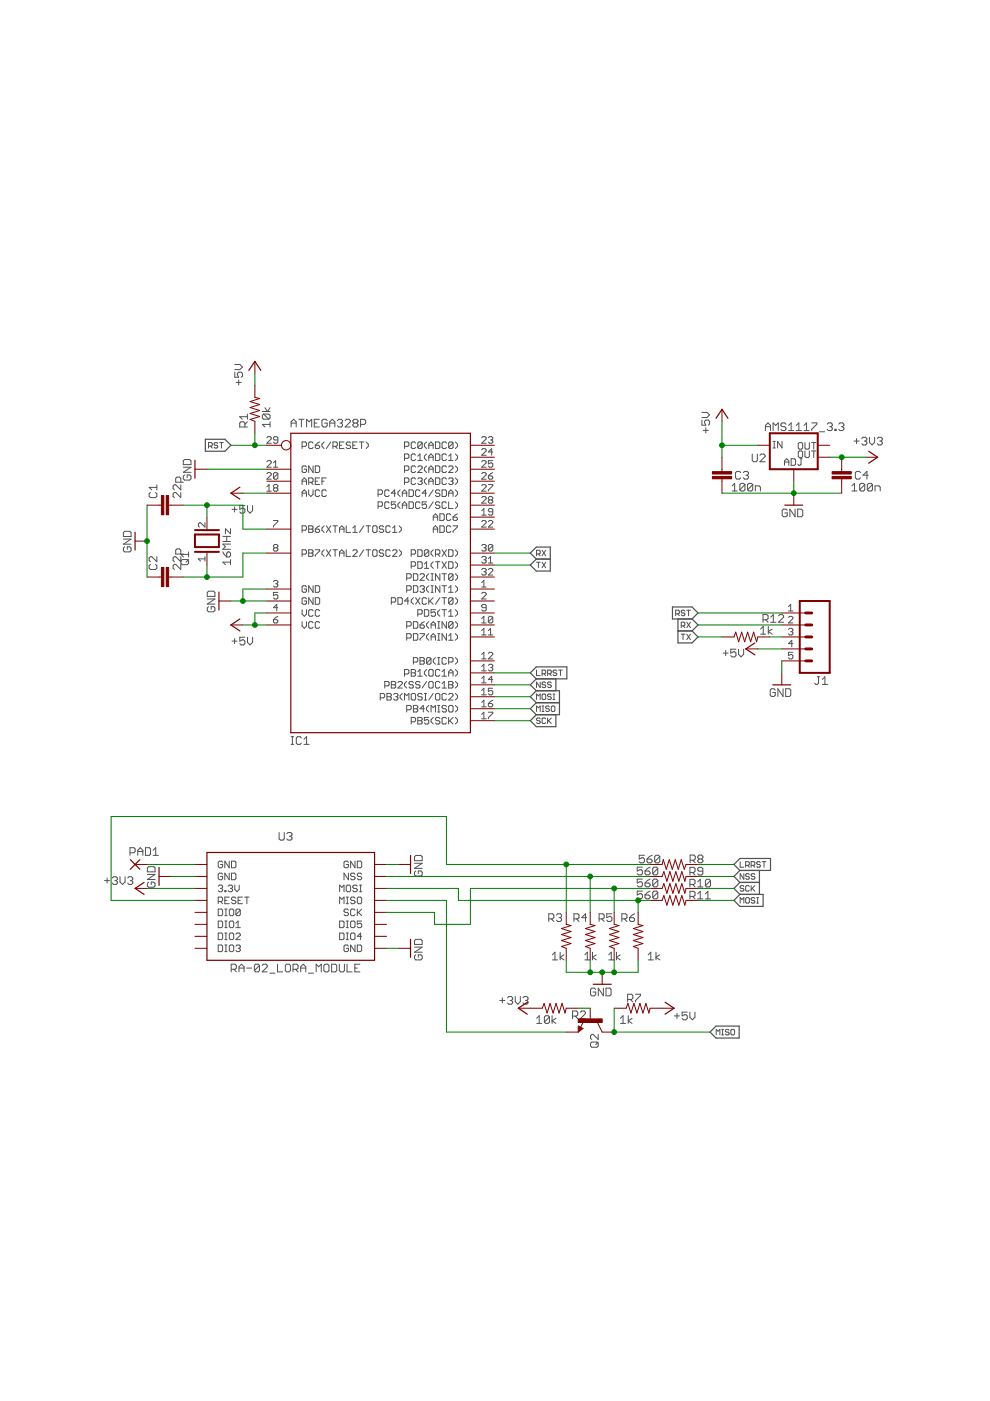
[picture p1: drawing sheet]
<svg xmlns="http://www.w3.org/2000/svg" width="210mm" height="297mm" viewBox="0 0 210 297" stroke-linecap="round" stroke-linejoin="round" font-family="sans-serif">
<g fill="none" stroke="#505050" stroke-width=".21">
<path d="M49.8 78.9v1.1h.8l-.3-.5v-.3l.3-.3h.5l.3 .3v.5l-.3 .3M49.8 77.3h1.1l.5 .5-.5 .6h-1.1M38.9 97.7l.2-.3h1.1l.3 .3v.8h-1.6zM38.9 99.1h1.6l-1.6 1h1.6M44.2 94.6h.6l.2-.2v-.4l-.2-.2h-.6v1.2M44.6 94.6l.4 .4M46.2 94l-.2-.2h-.4l-.2 .2 .2 .4h.4l.2 .2-.2 .4h-.4l-.2-.2M46.6 93.8h.7M46.9 93.8v1.2M50.1 81.1h1M50.6 80.6v1M51.9 90.5v-.8l-.3-.3h-.5l-.3 .3v.8h1.7"/>
<path d="M52.5 87.8v1.1M52.5 89.4l-.6 .6M52.5 88.3h-1.7l.6 .6M55.6 87.2h1.7M55.9 87.8l-.3 .3v.5l.3 .3h1.1M55.9 87.8h1.1l.3 .3v.5l-.3 .3M55.9 87.8l1.1 1.1M56.2 86.4l.5 .8 .6-.8M56.6 97.9l.2-.2h.5l.2 .2v.2l-.9 1h.9M56.6 92.8l.2-.2h.5l.2 .2v.2l-.9 1h.9M57.3 90h-1.7l.6 .5M57.3 89.4v1.1"/>
<path d="M58 99.1h.9M58 98.1l.4-.4v1.4M58.9 93.3h-.7l-.2-.3 .2-.4h.5l.2 .2v.9l-.2 .3h-.5l-.2-.3M61.7 90.5v-1.1l.6-.5 .5 .5v1.1M61.7 89.7h1.1M63.4 88.9h1.1M63.9 88.9v1.6M64.1 94.6h.6l.3-.2v-.5l-.3-.2h-.6v1.4M65 99l-.3-.2h-.4l-.2 .2v.9l.2 .3h.4l.3-.3v-.4h-.5M65 90.5v-1.6l.5 .5 .6-.5v1.6M66.4 93.9l-.3-.2h-.4l-.3 .2v1l.3 .2h.4l.3-.2M66.4 98.8v1.4l-1-1.4v1.4"/>
<path d="M66.6 89.7h.6M66.8 94.4h.7l.3 .5-.3 .2h-.4l-.3-.2zM66.8 98.8h.7l.3 .2v.9l-.3 .3h-.7zM67.7 88.9h-1.1v1.6h1.1M67.8 93.7l-1 .7M68.7 93.7l-.4 .5v.4l.4 .5M69.4 89.2l-.3-.3h-.6l-.2 .3v1.1l.2 .2h.6l.3-.2v-.6h-.6M69.9 89.7h1.1M69.9 90.5v-1.1l.5-.5 .6 .5v1.1M70.1 93.7l-.9 1.4M70.6 94.6h.7l.2-.2v-.5l-.2-.2h-.7v1.4M71.1 94.6l.4 .5"/>
<path d="M71.5 89.2l.3-.3h.6l.2 .3v.2l-.2 .3M72 94.4h.5M72.1 89.7h.3M72.4 89.7l.2 .3v.3l-.2 .2h-.6l-.3-.2M72.9 93.7h-.9v1.4h.9M73.2 89.2l.2-.3h.6l.3 .3v.2l-1.1 1.1h1.1M74.3 93.9l-.2-.2h-.5l-.2 .2 .2 .5h.5l.2 .2-.2 .5h-.5l-.2-.2M74.8 94.4h.5M75.1 89.7h.5M75.1 89.7l-.3-.3v-.2l.3-.3h.5l.3 .3v.2l-.3 .3M75.1 89.7l-.3 .3v.3l.3 .2h.5l.3-.2v-.3l-.3-.3M75.7 93.7h-.9v1.4h.9"/>
<path d="M76.2 93.7h.9M76.5 90h.8l.2-.3v-.5l-.2-.3h-.8v1.6M76.7 93.7v1.4M77.6 93.7l.5 .5v.4l-.5 .5M85.8 99.7h.7l.2-.2v-.5l-.2-.2h-.7v1.4M85.8 94.6h.7l.2-.2v-.5l-.2-.2h-.7v1.4M85.8 97.2h.7l.2-.3v-.4l-.2-.3h-.7v1.4M88.1 93.9l-.2-.2h-.5l-.2 .2v1l.2 .2h.5l.2-.2M88.1 96.5l-.2-.3h-.5l-.2 .3v.9l.2 .2h.5l.2-.2M88.1 99l-.2-.2h-.5l-.2 .2v.9l.2 .3h.5l.2-.3M88.6 99l.2-.2h.5l.2 .2v.3l-.9 .9h.9M88.6 96.7l.4-.5v1.4"/>
<path d="M88.6 97.6h.9M89.5 93.9v1l-.2 .2h-.5l-.2-.2M89.5 93.9l-.2-.2h-.5l-.2 .2v1M89.5 93.9l-.9 1M90.4 93.7l-.4 .5v.4l.4 .5M90.4 96.2l-.4 .5v.5l.4 .4M90.4 98.8l-.4 .5v.4l.4 .5M90.9 95.1v-.9l.5-.5 .4 .5v.9M90.9 97.6v-.9l.5-.5 .4 .5v.9M90.9 99.5h.9M90.9 96.9h.9M90.9 94.4h.9"/>
<path d="M92.3 93.7h.7l.3 .2v1l-.3 .2h-.7zM92.3 96.2h.7l.3 .3v.9l-.3 .2h-.7zM92.3 98.8h.7l.3 .2v.9l-.3 .3h-.7zM94.7 93.9l-.3-.2h-.4l-.3 .2v1l.3 .2h.4l.3-.2M94.7 96.5l-.3-.3h-.4l-.3 .3v.9l.3 .2h.4l.3-.2M94.7 99l-.3-.2h-.4l-.3 .2v.9l.3 .3h.4l.3-.3M95.1 99l.3-.2h.4l.3 .2v.3l-1 .9h1M95.1 97.6h1M95.1 96.7l.5-.5v1.4M96.1 93.9l-.3-.2h-.4l-.3 .2v1M96.1 93.9v1l-.3 .2h-.4l-.3-.2M96.1 93.9l-1 1"/>
<path d="M96.5 93.7l.5 .5v.4l-.5 .5M96.5 96.2l.5 .5v.5l-.5 .4M96.5 98.8l.5 .5v.4l-.5 .5M102.1 97.9l.3-.2h.4l.3 .2v.2l-1 1h1M102.1 95.4l.3-.3h.4l.3 .3v.2l-1 .9h1M102.1 92.8l.3-.2h.4l.3 .2v.2l-1 1h1M103.5 92.8l.3-.2h.4l.3 .2-.3 .5M104 93.3h.2M104.2 93.3l.3 .2-.3 .5h-.4l-.3-.3M104.5 97.7h-1v.7l.7-.3 .3 .3v.4l-.3 .3h-.4l-.3-.3M104.5 95.8h-1l.7-.7v1.4M148.8 89.1v1h.8l-.2-.8 .2-.2h.6l.3 .2v.6l-.3 .2"/>
<path d="M148.8 87.4h1.1l.6 .6-.6 .5h-1.1M149.1 91.2h1.1M149.6 90.7v1.1M159.5 96.3v1.3l.3 .3h.5l.3-.3v-1.3M161.1 96.5l.3-.2h.5l.3 .2v.3l-1.1 1.1h1.1M162.3 91.3v-1.1l.5-.5 .6 .5v1.1M162.3 90.5h1.1M163.9 91.3v-1.6l.6 .5 .5-.5v1.6M163.9 95h.5M163.9 93.6h.5M164.1 93.6v1.4M165.8 93.6v1.4l-.9-1.4v1.4"/>
<path d="M166.3 98.7v-1l.5-.4 .5 .4v1M166.3 98h1M166.6 89.9l-.2-.2h-.6l-.2 .2v.3l.2 .3h.6l.2 .2v.3l-.2 .3h-.6l-.2-.3M167.2 91.3h1.1M167.2 90.2l.5-.5v1.6M167.7 97.3h.7l.3 .2v.9l-.3 .3h-.7zM168.8 91.3h1.1M168.8 90.2l.6-.5v1.6M169.2 94.1l.3-.3h.4l.3 .3v.9l-.3 .2h-.4l-.3-.2zM169.5 95.6h.4l.3 .2v1l-.3 .2h-.4l-.3-.2v-1zM169.6 97.3h.5M169.8 97.3v1.1l-.2 .3-.5-.3"/>
<path d="M170.5 91.3h1.1M170.5 90.2l.5-.5v1.6M170.7 93.8v1.2l.2 .2h.5l.2-.2v-1.2M170.7 95.6v1.2l.2 .2h.5l.2-.2v-1.2M172.1 95.6h.9M172.1 93.8h.9M172.1 89.7h1.1v.2l-1.1 1.1v.3M172.5 93.8v1.4M172.5 95.6v1.4M173.7 91.5h1.1M175.4 89.9l.2-.2h.6l.3 .2v.3l-.3 .3M175.9 90.5h.3"/>
<path d="M176.2 90.5l.3 .2v.3l-.3 .3h-.6l-.2-.3M177 91h.3v.3h-.3zM177.8 89.9l.3-.2h.5l.3 .2v.3l-.3 .3M178.4 90.5h.2M178.6 90.5l.3 .2v.3l-.3 .3h-.5l-.3-.3M181.1 93.5h1.1M181.6 93v1.1M182.7 93l.3-.3h.5l.3 .3v.2l-.3 .3M183.3 93.5h.2M183.5 93.5l.3 .3v.3l-.3 .2h-.5l-.3-.2M184.3 92.7v1.1l.6 .5 .5-.5v-1.1M186 93l.3-.3h.5l.3 .3v.2l-.3 .3"/>
<path d="M186.5 93.5h.3M186.8 93.5l.3 .3v.3l-.3 .2h-.5l-.3-.2M26.2 112.9l.2-.3h1.1l.3 .3v.8h-1.6zM26.2 114.3h1.6l-1.6 1.1h1.6M26.4 115.9l-.2 .3v.6l.2 .2h1.1l.3-.2v-.6l-.3-.3h-.5v.6M31.9 104.4l-.3 .3v.5l.3 .3h1.1l.3-.3v-.5l-.3-.3M31.9 119.7l-.3 .2v.6l.3 .2h1.1l.3-.2v-.6l-.3-.2M33.3 118v1.1l-1.1-1.1h-.3l-.3 .3v.5l.3 .3M33.3 102.8v1.1M33.3 103.3h-1.7l.6 .6M38.3 102.2v-.8l-.2-.2h-.6l-.2 .2v.8h1.6M38.3 102.8v1.1l-1-1.1h-.3l-.3 .3v.5l.3 .3"/>
<path d="M38.3 104.4v1.1l-1-1.1h-.3l-.3 .3v.5l.3 .3M38.3 117.5v-.9l-.2-.2h-.6l-.2 .2v.9h1.6M38.3 118v1.1l-1-1.1h-.3l-.3 .3v.5l.3 .3M38.3 119.7v1l-1-1h-.3l-.3 .2v.6l.3 .2M38.4 118.9l.2-.3h1.1l.3 .3v.5l-.3 .3h-1.1l-.2-.3zM39.1 100.7l-.2 .3v.5l.2 .3h1.1l.3-.3v-.5l-.3-.3h-.5v.5M40 117.5h-1.6l.5 .6M40 117v1.1M40 118.6l-.5 .6M43.5 110.8v1l-1-1h-.2l-.2 .3v.4l.2 .3M43.5 118v1M43.5 118.5h-1.4l.4 .5"/>
<path d="M47.2 117l.9 1.1M47.2 114.8h1.7M47.2 113.7h1.7M48.1 113.7v1.1M48.3 117h.3l.3 .3v.5l-.3 .3h-.5v-.8zM48.9 115.4h-1.7l.6 .5-.6 .6h1.7M48.9 119.2h-1.7l.6 .5M48.9 112.1v1.1l-1.1-1.1v1.1M48.9 118.6v1.1M49.2 108h1.1M49.7 107.4v1.1M51.9 107.2h-1.1v.8l.8-.3 .3 .3v.5l-.3 .3h-.5l-.3-.3"/>
<path d="M52.5 107.2v1.1l.5 .5 .6-.5v-1.1M56.6 100.4l.2-.2h.5l.2 .2v.3l-.9 .9h.9M56.6 103.2l.4-.5v1.4M56.6 104.1h.9M58 110.4h.9v.2l-.9 .9v.3M58.2 116.1l-.2-.2 .2-.5h.5l.2 .3-.2 .4M58.2 103.4l-.2-.2 .2-.5h.5l.2 .3-.2 .4M58.2 103.4l-.2 .3 .2 .4h.5l.2-.2-.2-.5M58.2 116.1l-.2 .3 .2 .4h.5l.2-.2-.2-.5M58.2 116.1h.5M58.2 103.4h.5M58.9 100.4l-.9 1"/>
<path d="M58.9 100.4v1l-.2 .2h-.5l-.2-.2M58.9 100.4l-.2-.2h-.5l-.2 .2v1M64.1 102.7v-.9l.4-.5 .5 .5v.9M64.1 105.3v-1l.4-.4 .5 .4v1M64.1 112.4h.6l.3-.2v-.5l-.3-.2h-.6v1.4M64.1 117.5h.6l.3-.2v-.5l-.3-.2h-.6v1.4M64.1 102h.9M64.1 104.6h.9M65.4 102.3h.7l.3-.3v-.4l-.3-.3h-.7v1.4M65.4 116.6h.7l.3 .2-.3 .5 .3 .4-.3 .3h-.7zM65.4 103.9v.9l.5 .5 .5-.5v-.9M65.4 111.5h.7l.3 .2-.3 .5 .3 .4-.3 .3h-.7z"/>
<path d="M65.4 117.3h.7M65.4 112.2h.7M65.9 102.3l.5 .4M66.8 116.6h1v.2l-1 .9v.3M66.8 112.2h.7l.3 .4-.3 .3h-.4l-.3-.3zM66.8 102h.5M67.8 101.3h-1v1.4h1M67.8 104.1l-.3-.2h-.4l-.3 .2v.9l.3 .3h.4l.3-.3M67.8 111.5l-1 .7M68.3 102h.4M68.7 111.5l-.4 .5v.4l.4 .5M68.7 116.6l-.4 .4v.5l.4 .5"/>
<path d="M69.2 101.3h-.9v1.4M69.2 104.1l-.2-.2h-.5l-.2 .2v.9l.2 .3h.5l.2-.3M69.2 116.6l.9 1.4M69.2 111.5l.9 1.4M70.1 116.6l-.9 1.4M70.1 111.5l-.9 1.4M70.6 116.6h.9M70.6 111.5h.9M71.1 111.5v1.4M71.1 116.6v1.4M72 117.3h.9M72 112.9v-.9l.5-.5 .4 .5v.9"/>
<path d="M72 118v-1l.5-.4 .4 .4v1M72 112.2h.9M73.4 116.6v1.4h.9M73.4 111.5v1.4h.9M74.8 116.8l.2-.2h.5l.2 .2v.2l-.9 1h.9M74.8 112.9h.9M74.8 112l.5-.5v1.4M77.1 116.6l-.9 1.4M77.1 111.5l-.9 1.4M77.6 116.6h.9M77.6 111.5h.9M78.1 111.5v1.4"/>
<path d="M78.1 116.6v1.4M79.2 116.6h.5l.2 .2v.9l-.2 .3h-.5l-.2-.3v-.9zM79.2 111.5h.5l.2 .2v.9l-.2 .3h-.5l-.2-.3v-.9zM80.2 104.8h.7l.2-.2v-.5l-.2-.2h-.7v1.4M80.2 107.3h.7l.2-.2v-.5l-.2-.2h-.7v1.4M81.3 116.8l-.2-.2h-.5l-.2 .4 .2 .3h.5l.2 .4-.2 .3h-.5l-.2-.3M81.3 111.7l-.2-.2h-.5l-.2 .5 .2 .2h.5l.2 .4-.2 .3h-.5l-.2-.3M82.5 104.1l-.2-.2h-.5l-.2 .2v.9l.2 .3h.5l.2-.3M82.5 106.6l-.2-.2h-.5l-.2 .2v1l.2 .2h.5l.2-.2M82.7 116.8l-.2-.2h-.5l-.2 .2v.9l.2 .3h.5l.2-.3M82.7 111.7l-.2-.2h-.5l-.2 .2v.9l.2 .3h.5l.2-.3M83.2 116.8l.3-.2h.4l.3 .2v.2l-1 1h1"/>
<path d="M83.2 112.9h1M83.2 112l.5-.5v1.4M83.9 104.6h-.9l.7-.7v1.4M83.9 106.4h-.9v.7l.7-.2 .2 .2v.5l-.2 .2h-.5l-.2-.2M84.6 116.6l.5 .4v.5l-.5 .5M84.6 111.5l.5 .5v.4l-.5 .5M84.8 103.9l-.4 .4v.5l.4 .5M84.8 106.4l-.4 .5v.4l.4 .5M85.3 104.6h.9M85.3 105.3v-1l.5-.4 .4 .4v1M85.3 107.8v-.9l.5-.5 .4 .5v.9M85.3 107.1h.9"/>
<path d="M85.8 102.3h.7l.2-.3v-.4l-.2-.3h-.7v1.4M86.7 106.4h.7l.3 .2v1l-.3 .2h-.7zM86.7 103.9h.7l.3 .2v.9l-.3 .3h-.7zM87.2 117.5h.7l.2-.2v-.5l-.2-.2h-.7v1.4M88.1 101.6l-.2-.3h-.5l-.2 .3v.9l.2 .2h.5l.2-.2M88.6 101.6l.2-.3h.5l.2 .3-.2 .4M88.6 116.6h.7l.2 .2v.9l-.2 .3h-.7zM88.6 119.1h.7l.2 .2v1l-.2 .2h-.7zM89 104.1l-.2-.2h-.5l-.2 .2v.9l.2 .3h.5l.2-.3M89 106.6l-.2-.2h-.5l-.2 .2v1l.2 .2h.5l.2-.2M89 102h.3M89.3 102l.2 .3-.2 .4h-.5l-.2-.2"/>
<path d="M90 119.6l.4-.5v1.4M90.4 106.4h-.9v.7l.7-.2 .2 .2v.5l-.2 .2h-.5l-.2-.2M90.4 101.3l-.4 .5v.5l.4 .4M90.4 104.6h-.9l.7-.7v1.4M90.9 116.8l-.2-.2h-.5l-.2 .2v.9M90.9 100.2v-.9l.5-.5 .4 .5v.9M90.9 102.7v-.9l.5-.5 .4 .5v.9M90.9 116.8v.9l-.2 .3h-.5l-.2-.3M90.9 102h.9M90.9 116.8l-.9 .9M91.8 106.4l-.9 1.4M91.8 103.9l-.9 1.4"/>
<path d="M91.9 116.6l-.5 .4v.5l.5 .5M91.9 119.1l-.5 .5v.4l.5 .5M91.9 112.2h.9M91.9 110.3v-.9l.4-.5 .5 .5v.9M91.9 112.9v-.9l.4-.5 .5 .5v.9M91.9 109.6h.9M92.3 101.3h.7l.3 .3v.9l-.3 .2h-.7zM92.3 117.5h.7l.3-.2v-.5l-.3-.2h-.7v1.4M92.3 119.1h1M92.8 119.1v1.4M92.8 117.5l.5 .5M93.3 106.6l-.3-.2h-.4l-.3 .5 .3 .2h.4l.3 .5-.3 .2h-.4l-.3-.2"/>
<path d="M93.3 104.1l-.3-.2h-.4l-.3 .4 .3 .3h.4l.3 .4-.3 .3h-.4l-.3-.3M93.3 108.9h.7l.2 .3v.9l-.2 .2h-.7zM93.3 111.5h.7l.2 .2v.9l-.2 .3h-.7zM93.7 103.9h.7l.3 .2v.9l-.3 .3h-.7zM93.7 119.1l1 1.4M93.7 116.6l1 1.4M94.7 101.6l-.3-.3h-.4l-.3 .3v.9l.3 .2h.4l.3-.2M94.7 106.6l-.3-.2h-.4l-.3 .2v1l.3 .2h.4l.3-.2M94.7 119.1l-1 1.4M94.7 116.6l-1 1.4M95.1 105.3v-1l.5-.4 .5 .4v1M95.1 106.4v1.4h1"/>
<path d="M95.1 116.6h.7l.3 .2v.9l-.3 .3h-.7zM95.1 119.1h.7l.3 .2v1l-.3 .2h-.7zM95.1 101.6l.3-.3h.4l.3 .3-.3 .4M95.1 104.6h1M95.6 111.7l-.2-.2h-.5l-.2 .2v.9l.2 .3h.5l.2-.3M95.6 109.2l-.2-.3h-.5l-.2 .3v.9l.2 .2h.5l.2-.2M95.6 102h.2M95.8 102l.3 .3-.3 .4h-.4l-.3-.2M96.1 109.6h.7l.2 .5-.2 .2h-.5l-.2-.2zM96.1 111.5h.9v.2l-.9 .9v.3M96.5 101.3l.5 .5v.5l-.5 .4M96.5 103.9l.5 .4v.5l-.5 .5"/>
<path d="M96.5 106.4l.5 .5v.4l-.5 .5M96.5 116.6l.5 .4v.5l-.5 .5M96.5 119.1l.5 .5v.4l-.5 .5M97 108.9l-.9 .7M102.1 108.3l.5-.5v1.4M102.1 100.4l.3-.2h.4l.3 .2v.3l-1 .9h1M102.1 115.7l.3-.3h.4l.3 .3v.2l-.3 .2M102.1 110.6l.3-.2h.4l.3 .2v.2l-1 1h1M102.1 103l.3-.3h.4l.3 .3v.2l-1 .9h1M102.1 105.5l.3-.2h.4l.3 .2v.2l-1 1h1M102.1 118.2l.3-.2h.4l.3 .2v.2l-.3 .3M102.1 109.2h1"/>
<path d="M102.6 116.1h.2M102.6 118.7h.2M102.8 116.1l.3 .3v.2l-.3 .2h-.4l-.3-.2M102.8 118.7l.3 .2v.2l-.3 .3h-.4l-.3-.3M103.5 100.9h.7l.3 .5-.3 .2h-.4l-.3-.2zM103.5 102.7h1v.3l-1 .9v.2M103.5 110.6l.3-.2h.4l.3 .2v.2l-1 1h1M103.5 118.4l.5-.4v1.4M103.5 119.4h1M103.8 106l-.3-.3 .3-.4h.4l.3 .2-.3 .5M103.8 106l-.3 .2 .3 .5h.4l.3-.3-.3-.4M103.8 106h.4"/>
<path d="M104.5 108.5h-.7l-.3-.2 .3-.5h.4l.3 .3v.9l-.3 .2h-.4l-.3-.2M104.5 115.7v.9l-.3 .2h-.4l-.3-.2M104.5 115.7l-.3-.3h-.4l-.3 .3v.9M104.5 115.7l-1 .9M104.5 100.2l-1 .7M113.7 119.2h.8M113.7 117.5h.6l.2-.2v-.4l-.2-.2h-.6v1.1M114.2 119.2v1.2M114.2 117.5l.3 .3M114.9 119.2l.8 1.2M114.9 116.7l.8 1.1M115.7 119.2l-.8 1.2"/>
<path d="M115.7 116.7l-.8 1.1M155.2 104.1h1.1M155.2 103l.6-.5v1.6M157.1 100.2l-.3-.3h-.6l-.2 .3v1.1l.2 .3h.6l.3-.3M157.6 100.2l.3-.3h.5l.3 .3v.3l-.3 .3M157.9 102.7v1.1l-.2 .3h-.6l-.2-.3M157.9 102.7l-.2-.2h-.6l-.2 .2v1.1M157.9 102.7l-1 1.1M158.1 100.8h.3M158.4 100.8l.3 .2v.3l-.3 .3h-.5l-.3-.3M159.6 102.7v1.1l-.3 .3h-.5l-.3-.3M159.6 102.7l-.3-.2h-.5l-.3 .2v1.1"/>
<path d="M159.6 102.7l-1.1 1.1M160.1 104.1v-1.1h.9l.2 .3v.8M166.9 108.2l-.3-.3h-.5l-.3 .3v1.1l.3 .3h.5l.3-.3v-.5h-.5M168.6 107.9v1.7l-1.1-1.7v1.7M169.1 107.9h.8l.3 .3v1.1l-.3 .3h-.8zM180.6 103l.6-.5v1.6M180.6 104.1h1.1M182.4 100.2l-.2-.3h-.6l-.2 .3v1.1l.2 .3h.6l.2-.3M183.3 102.7v1.1l-.2 .3h-.6l-.2-.3M183.3 102.7l-.2-.2h-.6l-.2 .2v1.1M183.3 102.7l-1 1.1M184.1 100.8h-1.1l.8-.9v1.7"/>
<path d="M185 102.7v1.1l-.3 .3h-.5l-.3-.3M185 102.7l-.3-.2h-.5l-.3 .2v1.1M185 102.7l-1.1 1.1M185.5 104.1v-1.1h.9l.2 .3v.8M43.9 127h1.7l-1.7 1.1h1.7M44.2 128.6l-.3 .3v.5l.3 .3h1.1l.3-.3v-.5l-.3-.3h-.5v.6M44.2 125.3h1.1l.3 .3v.8h-1.7v-.8zM49.2 135.9h1.1M49.7 135.4v1.1M51.9 135.1h-1.1v.8l.6-.2h.2l.3 .2v.6l-.3 .2h-.5l-.3-.2M52.5 135.1v1.1l.5 .5 .6-.5v-1.1M58 123.3l.2-.2h.5l.2 .2-.2 .5"/>
<path d="M58 131.4h.7l.2 .4-.2 .3h-.5l-.2-.3zM58.4 123.8h.3M58.7 123.8l.2 .2-.2 .5h-.5l-.2-.3M58.9 125.6h-.9v.7l.7-.2 .2 .2v.5l-.2 .2h-.5l-.2-.2M58.9 128.8h-.9l.7-.7v1.4M58.9 130.7l-.9 .7M64.1 129.3v.9l.4 .5 .5-.5v-.9M64.1 131.8v.9l.4 .5 .5-.5v-.9M65 124.4l-.3-.2h-.4l-.2 .2v.9l.2 .3h.4l.3-.3v-.4h-.5M65 127l-.3-.3h-.4l-.2 .3v.9l.2 .2h.4l.3-.2v-.5h-.5M66.4 124.2v1.4l-1-1.4v1.4M66.4 126.7v1.4l-1-1.4v1.4"/>
<path d="M66.4 129.5l-.3-.2h-.4l-.3 .2v.9l.3 .3h.4l.3-.3M66.4 132l-.3-.2h-.4l-.3 .2v1l.3 .2h.4l.3-.2M66.8 126.7h.7l.3 .3v.9l-.3 .2h-.7zM66.8 124.2h.7l.3 .2v.9l-.3 .3h-.7zM67.8 132l-.3-.2h-.4l-.3 .2v1l.3 .2h.4l.3-.2M67.8 129.5l-.3-.2h-.4l-.3 .2v.9l.3 .3h.4l.3-.3M83 127.7h.7l.2-.3v-.4l-.2-.3h-.7v1.4M84.4 126.7h.7l.2 .3v.9l-.2 .2h-.7zM86.2 122.6h.7l.3-.3v-.4l-.3-.3h-.7v1.4M86.2 125.1h.7l.3-.2v-.5l-.3-.2h-.7v1.4M86.2 132.7h.7l.3-.2v-.5l-.3-.2h-.7v1.4M86.2 135.3h.7l.3-.3v-.4l-.3-.3h-.7v1.4"/>
<path d="M86.7 127.4h-.9l.7-.7v1.4M87.2 120h.7l.2-.2v-.5l-.2-.2h-.7v1.4M87.7 126.7l-.5 .5v.5l.5 .4M87.7 121.6h.6l.3 .3v.9l-.3 .2h-.6zM87.7 124.2h.6l.3 .2v.9l-.3 .3h-.6zM87.7 131.8h.6l.3 .2v1l-.3 .2h-.6zM87.7 134.3h.6l.3 .3v.9l-.3 .2h-.6zM88.1 126.7l.9 1.4M88.6 130.2h.7l.2-.2v-.5l-.2-.2h-.7v1.4M89 121.9l.3-.3h.4l.3 .3v.2l-1 .9h1M89 124.4l.3-.2h.4l.3 .2-.3 .5M89 132.5h.7l.3 .5-.3 .2h-.4l-.3-.2z"/>
<path d="M89 134.3h1v.3l-1 .9v.2M89 139.4h.7l.3 .3-.3 .4 .3 .5-.3 .2h-.7zM89 126.7l-.9 1.4M89.5 124.9h.2M89.7 124.9l.3 .2-.3 .5h-.4l-.3-.3M90 129.3h.7l.2 .2v.9l-.2 .3h-.7zM90 131.8l-1 .7M90 120.5h.9M90.4 127l-.2-.3h-.5l-.2 .3v.9l.2 .2h.5l.2-.2M90.9 134.3l-.5 .5v.5l.5 .4M90.9 126.7v1.4M90.9 121.6l-.5 .5v.5l.5 .4"/>
<path d="M90.9 124.2l-.5 .5v.4l.5 .5M90.9 131.8l-.5 .5v.4l.5 .5M91.1 127.4l.7 .7M91.4 139.7v.9l-.3 .2h-.4l-.3-.2M91.4 139.7l-.3-.3h-.4l-.3 .3v.9M91.4 139.7l-1 .9M91.4 133.2v-.9l.5-.5 .4 .5v.9M91.4 135.7v-.9l.5-.5 .4 .5v.9M91.4 124.2h.5M91.4 125.6h.5M91.4 135h.9M91.4 132.5h.9"/>
<path d="M91.4 121.6h.5M91.4 123h.5M91.6 121.6v1.4M91.6 124.2v1.4M91.8 126.7l-.9 1M92.3 129.3h-.9v.7l.5-.3 .4 .3v.4l-.2 .3h-.5l-.2-.3M92.3 139.4l-.4 .5v.5l.4 .4M92.8 131.8h.5M92.8 133.2h.5M92.8 139.4h.5M92.8 134.3h.5M92.8 135.7h.5"/>
<path d="M93 131.8v1.4M93 134.3v1.4M93 139.4v1.4M93.3 121.6v1.4l-1-1.4v1.4M93.3 124.2v1.4l-1-1.4v1.4M93.3 129.3l-.5 .4v.5l.5 .5M93.3 126.7l-1 1.4M93.7 124.2h1M93.7 126.7h1M93.7 129.3h1M93.7 121.6h1M94.2 121.6v1.4"/>
<path d="M94.2 124.2v1.4M94.2 126.7v1.4M94.2 129.3v1.4M94.7 131.8v1.4l-1-1.4v1.4M94.7 134.3v1.4l-1-1.4v1.4M94.7 139.7l-.3-.3h-.4l-.3 .3v.9l.3 .2h.4l.3-.2M95.1 125.6h1M95.1 130.7h1M95.1 135.7h1M95.1 134.8l.5-.5v1.4M95.1 124.7l.5-.5v1.4M95.1 129.7l.5-.4v1.4"/>
<path d="M96.1 121.9v.9l-.3 .2h-.4l-.3-.2M96.1 121.9l-.3-.3h-.4l-.3 .3v.9M96.1 127l-.3-.3h-.4l-.3 .3v.9M96.1 132l-.3-.2h-.4l-.3 .2v1M96.1 127v.9l-.3 .2h-.4l-.3-.2M96.1 132v1l-.3 .2h-.4l-.3-.2M96.1 132l-1 1M96.1 127l-1 .9M96.1 121.9l-1 .9M96.5 124.2l.5 .5v.4l-.5 .5M96.5 121.6l.5 .5v.5l-.5 .4M96.5 126.7l.5 .5v.5l-.5 .4"/>
<path d="M96.5 129.3l.5 .4v.5l-.5 .5M96.5 131.8l.5 .5v.4l-.5 .5M96.5 134.3l.5 .5v.5l-.5 .4M96.5 139.4l.5 .5v.5l-.5 .4M102.1 125.8l.3-.2h.4l.3 .2v.3l-1 .9h1M102.1 138.8l.5-.5v1.4M102.1 123.5l.5-.4v1.4M102.1 131.1l.5-.4v1.4M102.1 133.7l.5-.5v1.4M102.1 124.5h1M102.1 132.1h1M102.1 139.7h1"/>
<path d="M102.1 134.6h1M102.1 120.8l.3-.3h.4l.3 .3v.2l-.3 .2M102.6 121.2h.2M102.8 121.2l.3 .3v.2l-.3 .2h-.4l-.3-.2M103.1 128.8h-.7l-.3-.2 .3-.5h.4l.3 .3v.9l-.3 .2h-.4l-.3-.2M103.5 138.5l.3-.2h.4l.3 .2v.3l-1 .9h1M103.5 120.8l.3-.3h.4l.3 .3v.2l-1 .9h1M103.5 134.6h1M103.5 133.7l.5-.5v1.4M104.5 130.9v.9l-.3 .3h-.4l-.3-.3M104.5 130.9l-.3-.2h-.4l-.3 .2v.9M104.5 130.9l-1 .9"/>
<path d="M143.3 130.2h.5l.2-.2v-.4l-.2-.2h-.5v1.1M143.7 130.2l.3 .3M144.4 134.5h.8M144.4 132.7h.6l.2-.2v-.4l-.2-.2h-.6v1.2M144.8 134.5v1.1M144.8 132.7l.4 .4M145.2 129.6l-.2-.2h-.4l-.2 .2 .2 .4h.4l.2 .2-.2 .3h-.4l-.2-.2M145.6 129.4h.8M145.6 134.5l.8 1.1M145.6 131.9l.8 1.2M146 129.4v1.1M146.4 134.5l-.8 1.1"/>
<path d="M146.4 131.9l-.8 1.2M153.3 138.5h1.1M153.9 137.9v1.1M156 137.6h-1.1v.9l.6-.3h.3l.2 .3v.5l-.2 .3h-.6l-.3-.3M156.6 137.6v1.1l.5 .6 .6-.6v-1.1M161.3 133.4l.5-.6v1.7M161.3 134.5h1M161.8 131.4h.8l.3-.3v-.5l-.3-.3h-.8v1.6M162.3 131.4l.6 .5M162.9 132.8v1.7M163.4 130.9l.6-.6v1.6M163.4 131.9h1.1"/>
<path d="M163.7 133.4l-.8 .5 .8 .6M165.1 130.6l.2-.3h.6l.2 .3v.3l-1 1h1M167.2 128.6l.4-.5v1.4M167.2 130.9l.2-.2h.5l.2 .2v.2l-.9 1h.9M167.2 133.5l.2-.3h.5l.2 .3-.2 .4M167.2 129.5h.9M167.6 133.9h.3M167.9 133.9l.2 .3-.2 .4h-.5l-.2-.2M168.1 138.3h-.9v.7l.4-.2 .5 .2v.5l-.2 .2h-.5l-.2-.2M168.1 136.5h-.9l.7-.7v1.4M61.7 157.8h.6M61.7 156.2h.6"/>
<path d="M62 156.2v1.6M63.9 156.5l-.3-.3h-.5l-.3 .3v1l.3 .3h.5l.3-.3M64.5 156.7l.5-.5v1.6M64.5 157.8h1M80.6 148h.7l.3-.3v-.4l-.3-.3h-.7v1.4M81.6 145.4h.7l.2-.2v-.5l-.2-.2h-.7v1.4M82 147h.7l.3 .3-.3 .4 .3 .5-.3 .2h-.7zM82 147.7h.7M83 144.5h.7l.2 .2-.2 .5 .2 .4-.2 .3h-.7zM83 145.2h.7M83.4 147.3l.3-.3h.4l.3 .3-.3 .4M83.9 147.7h.2"/>
<path d="M84.1 147.7l.3 .3-.3 .4h-.4l-.3-.2M84.4 144.7l.2-.2h.5l.2 .2v.2l-.9 1h.9M85.3 147l-.5 .5v.5l.5 .4M85.8 142.9h.7l.2-.2v-.5l-.2-.3h-.7v1.5M85.8 148.4v-1.4l.4 .5 .5-.5v1.4M86.2 150.5h.7l.3-.2v-.5l-.3-.2h-.7v1.4M86.2 144.5l-.4 .4v.5l.4 .5M87.2 153h.7l.2-.2v-.5l-.2-.2h-.7v1.4M87.2 141.9h.7l.2 .3v.2l-.2 .3 .2 .4-.2 .3h-.7zM87.2 142.7h.7M87.4 147h.5l.2 .3v.9l-.2 .2h-.5l-.2-.2v-.9zM87.7 140.4h.6l.3-.3v-.4l-.3-.3h-.6v1.4"/>
<path d="M87.7 149.6h.6l.3 .2-.3 .5 .3 .4-.3 .3h-.6zM87.7 144.7l-.3-.2h-.4l-.3 .2 .3 .5h.4l.3 .2-.3 .5h-.4l-.3-.3M87.7 150.3h.6M88.6 152.1h.7l.2 .2-.2 .5 .2 .5-.2 .2h-.7zM88.6 152.8h.7M88.6 142.4l.4-.5v1.5M88.6 143.4h.9M89 144.7l-.2-.2h-.5l-.2 .2 .2 .5h.5l.2 .2-.2 .5h-.5l-.2-.3M89 140.1h.7M89.5 147.3l-.2-.3h-.5l-.2 .3 .2 .4h.5l.2 .3-.2 .4h-.5l-.2-.2M90 150.3h-1l.7-.7v1.4M90 147h.4"/>
<path d="M90 148.4h.4M90.2 147v1.4M90.4 141.9l-.4 .5v.5l.4 .5M90.4 144.5l-.9 1.4M90.9 152.1h-.9v.7l.4-.2 .5 .2v.5l-.2 .2h-.5l-.2-.2M90.9 149.6l-.5 .4v.5l.5 .5M91.1 141.9h.5l.2 .3v.9l-.2 .3h-.5l-.2-.3v-.9zM91.1 144.5h.5l.2 .2v.9l-.2 .3h-.5l-.2-.3v-.9zM91.4 151v-1.4l.5 .4 .4-.4v1.4M91.8 147l-.9 1.4M91.9 152.1l-.5 .5v.4l.5 .5M92.3 147.3l.3-.3h.4l.3 .3v.9l-.3 .2h-.4l-.3-.2z"/>
<path d="M92.8 149.6h.5M92.8 151h.5M92.8 140.8h.5M93 149.6v1.4M93.3 152.3l-.3-.2h-.4l-.3 .2 .3 .5h.4l.3 .2-.3 .5h-.4l-.3-.2M93.3 142.2l-.3-.3h-.4l-.3 .3v.9l.3 .3h.4l.3-.3M93.3 144.7l-.3-.2h-.4l-.3 .2v.9l.3 .3h.4l.3-.3M93.7 145.9h1M93.7 144.9l.5-.4v1.4M93.7 142.4l.5-.5v1.5M93.7 143.4h1M94.7 152.3l-.3-.2h-.4l-.3 .2v1l.3 .2h.4l.3-.2"/>
<path d="M94.7 147.3l-.3-.3h-.4l-.3 .3v.9l.3 .2h.4l.3-.2M94.7 149.8l-.3-.2h-.4l-.3 .2 .3 .5h.4l.3 .2-.3 .5h-.4l-.3-.3M95.1 140.4h.7l.3-.3v-.4l-.3-.3h-.7v1.4M95.1 143.4v-1l.5-.5 .5 .5v1M95.1 144.5h.7l.3 .2-.3 .5 .3 .4-.3 .3h-.7zM95.1 152.1v1.4M95.1 147.3l.3-.3h.4l.3 .3v.2l-1 .9h1M95.1 145.2h.7M95.1 142.7h1M95.4 149.6h.4l.3 .2v.9l-.3 .3h-.4l-.3-.3v-.9zM95.4 152.8l.7 .7M96.1 152.1l-1 .9"/>
<path d="M96.5 152.1l.5 .5v.4l-.5 .5M96.5 141.9l.5 .5v.5l-.5 .5M96.5 144.5l.5 .4v.5l-.5 .5M96.5 147l.5 .5v.5l-.5 .4M96.5 149.6l.5 .4v.5l-.5 .5M102.1 151.5l.5-.5v1.4M102.1 141.3l.5-.5v1.4M102.1 143.8l.5-.4v1.4M102.1 146.4l.5-.5v1.4M102.1 148.9l.5-.4v1.4M102.1 152.4h1M102.1 149.9h1"/>
<path d="M102.1 147.3h1M102.1 144.8h1M102.1 142.2h1M103.5 151h1v.2l-1 1v.2M103.5 141.1l.3-.3h.4l.3 .3-.3 .4M103.5 149.2h.7l.3 .4-.3 .3h-.4l-.3-.3zM104 141.5h.2M104.2 141.5l.3 .3-.3 .4h-.4l-.3-.2M104.5 145.9h-1v.7l.5-.2 .5 .2v.5l-.3 .2h-.4l-.3-.2M104.5 148.5l-1 .7M104.5 144.1h-1l.7-.7v1.4M113.7 142.1v1.1h.8"/>
<path d="M113.7 148.3v-1.1l.5 .3 .3-.3v1.1M113.7 150.9v-1.2l.5 .4 .3-.4v1.2M114.5 152.4l-.2-.2h-.3l-.3 .2 .3 .4h.3l.2 .2-.2 .4h-.3l-.3-.2M114.5 144.6v1.2l-.8-1.2v1.2M114.9 147.3l.2-.1h.4l.2 .1v.8l-.2 .2h-.4l-.2-.2zM114.9 142.9h.6l.2-.2v-.4l-.2-.2h-.6v1.1M114.9 150.9h.4M114.9 149.7h.4M115.1 149.7v1.2M115.3 142.9l.4 .3M115.7 144.8l-.2-.2h-.4l-.2 .2 .2 .4h.4l.2 .2-.2 .4h-.4l-.2-.2M115.7 152.4l-.2-.2h-.4l-.2 .2v.8l.2 .2h.4l.2-.2"/>
<path d="M116.1 142.9h.6l.2-.2v-.4l-.2-.2h-.6v1.1M116.1 152.2v1.2M116.3 152.8l.6 .6M116.5 149.9l-.2-.2h-.4l-.2 .2 .2 .4h.4l.2 .2-.2 .4h-.4l-.2-.2M116.5 142.9l.4 .3M116.9 152.2l-.8 .8M116.9 147.3l-.2-.1h-.4l-.2 .1 .2 .4h.4l.2 .2-.2 .4h-.4l-.2-.2M116.9 144.8l-.2-.2h-.4l-.2 .2 .2 .4h.4l.2 .2-.2 .4h-.4l-.2-.2M116.9 149.9l.2-.2h.4l.1 .2v.8l-.1 .2h-.4l-.2-.2zM117.3 147.2h.3M117.3 148.3h.3M117.5 147.2v1.1"/>
<path d="M118 142.3l-.1-.2h-.4l-.2 .4 .2 .2h.4l.1 .3-.1 .2h-.4l-.2-.2M118.4 142.1h.8M118.8 142.1v1.1M164.4 146.3l-.3-.3h-.5l-.3 .3v1.1l.3 .3h.5l.3-.3v-.6h-.5M166 146v1.7l-1.1-1.7v1.7M166.6 146h.8l.3 .3v1.1l-.3 .3h-.8zM173.3 143.5h.5M173.5 143.5v1.3l-.2 .3h-.3l-.3-.3M174.4 145.1h1.1M174.4 144l.5-.5v1.6M30.8 179.7h.9l.2 .3v1.1l-.2 .3h-.9zM59.2 176.5v1.4l.3 .2h.5l.3-.2v-1.4"/>
<path d="M60.8 176.8l.3-.3h.5l.3 .3v.2l-.3 .3M61.4 177.3h.2M61.6 177.3l.3 .3v.3l-.3 .2h-.5l-.3-.2M22.2 186.7h1M22.7 186.2v1M23.8 186.2l.3-.3h.5l.3 .3v.2l-.3 .3M24.3 186.7h.3M24.6 186.7l.3 .3v.2l-.3 .3h-.5l-.3-.3M25.4 185.9v1.1l.6 .5 .5-.5v-1.1M27.1 186.2l.2-.3h.6l.3 .3v.2l-.3 .3M27.6 180.8h.8l.3-.3v-.5l-.3-.3h-.8v1.7M27.6 186.7h.3"/>
<path d="M27.9 186.7l.3 .3v.2l-.3 .3h-.6l-.2-.3M29.2 181.4v-1.1l.5-.6 .6 .6v1.1M29.2 180.5h1.1M31.2 185.4h1.7l-1.7 1.1h1.7M31.5 187l-.3 .3v.6l.3 .2h1.1l.3-.2v-.6l-.3-.3h-.5v.6M31.5 183.7h1.1l.3 .3v.8h-1.7v-.8zM32.5 181.4h1.1M32.5 180.3l.5-.6v1.7M46.3 191.1h.7l.2-.2v-.5l-.2-.2h-.7v1.4M46.3 192.7h.7l.2 .3v.9l-.2 .2h-.7zM46.3 195.3h.7l.2 .2v.9l-.2 .3h-.7zM46.3 197.8h.7l.2 .3v.9l-.2 .2h-.7z"/>
<path d="M46.3 187.9l.2-.2h.5l.2 .2-.2 .5M46.7 188.4h.3M46.7 191.1l.5 .5M47 188.4l.2 .2-.2 .5h-.5l-.2-.3M47.2 182.8l-.2-.2h-.5l-.2 .2v.9l.2 .3h.5l.2-.3v-.4h-.5M47.2 185.4l-.2-.3h-.5l-.2 .3v.9l.2 .2h.5l.2-.2v-.5h-.5M47.7 188.8h.2v.3h-.2zM47.7 190.9h.4M47.7 194.1h.4M47.7 192.7h.4M47.7 196.7h.4M47.7 195.3h.4"/>
<path d="M47.7 199.2h.4M47.7 197.8h.4M47.9 192.7v1.4M47.9 195.3v1.4M47.9 197.8v1.4M48.4 187.9l.2-.2h.5l.2 .2-.2 .5M48.6 182.6v1.4l-.9-1.4v1.4M48.6 185.1v1.4l-.9-1.4v1.4M48.6 190.2h-.9v1.4h.9M48.6 198.1l.3-.3h.4l.3 .3v.9l-.3 .2h-.4l-.3-.2zM48.6 195.5l.3-.2h.4l.3 .2v.9l-.3 .3h-.4l-.3-.3zM48.6 193l.3-.3h.4l.3 .3v.9l-.3 .2h-.4l-.3-.2z"/>
<path d="M48.9 188.4h.2M49.1 182.6h.7l.2 .2v.9l-.2 .3h-.7zM49.1 185.1h.7l.2 .3v.9l-.2 .2h-.7zM49.1 188.4l.2 .2-.2 .5h-.5l-.2-.3M49.8 187.7v.9l.4 .5 .5-.5v-.9M50 190.4l-.2-.2h-.5l-.2 .2 .2 .5h.5l.2 .2-.2 .5h-.5l-.2-.2M50 195.7l.5-.4v1.4M50 198.1l.2-.3h.5l.2 .3v.2l-.9 .9h.9M50 196.7h.9M50.5 190.9h.4M50.9 193l-.9 .9M50.9 193l-.2-.3h-.5l-.2 .3v.9"/>
<path d="M50.9 193v.9l-.2 .2h-.5l-.2-.2M51.4 190.2h-.9v1.4h.9M51.9 190.2h.9M52.3 190.2v1.4M72 191.6v-1.4l.5 .5 .4-.5v1.4M72 189.1v-1.4l.5 .4 .4-.4v1.4M72 195.3h.7l.2 .2v.9l-.2 .3h-.7zM72 197.8h.7l.2 .3v.9l-.2 .2h-.7zM73.4 187.9l.2-.2h.5l.2 .2v.9l-.2 .3h-.5l-.2-.3zM73.4 190.2h.5M73.4 191.6h.5M73.4 196.7h.5"/>
<path d="M73.4 195.3h.5M73.4 199.2h.5M73.4 197.8h.5M73.6 190.2v1.4M73.6 195.3v1.4M73.6 197.8v1.4M73.9 182.8l-.3-.2h-.4l-.3 .2v.9l.3 .3h.4l.3-.3v-.4h-.5M73.9 185.1v1.4l-1-1.4v1.4M73.9 193l-.3-.3h-.4l-.3 .3 .3 .4h.4l.3 .3-.3 .4h-.4l-.3-.2M74.3 195.5l.3-.2h.4l.3 .2v.9l-.3 .3h-.4l-.3-.3zM74.3 198.1l.3-.3h.4l.3 .3v.9l-.3 .2h-.4l-.3-.2zM75.3 190.4l-.3-.2h-.4l-.3 .2 .3 .5h.4l.3 .2-.3 .5h-.4l-.3-.2"/>
<path d="M75.3 185.4l-.3-.3h-.4l-.3 .3 .3 .4h.4l.3 .3-.3 .4h-.4l-.3-.2M75.3 193l-.3-.3h-.4l-.3 .3v.9l.3 .2h.4l.3-.2M75.3 182.6v1.4l-1-1.4v1.4M75.8 182.6h.7l.2 .2v.9l-.2 .3h-.7zM75.8 187.9l-.3-.2h-.5l-.2 .4 .2 .3h.5l.3 .2v.2l-.3 .3h-.5l-.2-.3M75.8 192.7v1.4M76 190.2h.5l.2 .2v1l-.2 .2h-.5l-.2-.2v-1zM76 193.4l.7 .7M76.2 187.7h.5M76.2 189.1h.5M76.5 187.7v1.4M76.7 198.5h-.9l.7-.7v1.4"/>
<path d="M76.7 185.4l-.2-.3h-.5l-.2 .3 .2 .4h.5l.2 .3-.2 .4h-.5l-.2-.2M76.7 195.3h-.9v.7l.4-.3 .5 .3v.4l-.2 .3h-.5l-.2-.3M76.7 192.7l-.9 1M87.9 183h1.6l-1.6 1.1h1.6M88.2 184.7l-.3 .2v.6l.3 .2h1l.3-.2v-.6l-.3-.2h-.5v.5M88.2 181.4h1l.3 .3v.8h-1.6v-.8zM88.2 199.2h1l.3 .2v.8h-1.6v-.8zM116.4 194.8h.8l.2-.2v-.6l-.2-.3h-.8v1.7M116.9 194.8l.5 .6M118 194l.3-.3h.5l.3 .3v.3l-.3 .3M118.5 194.6h.3M118.8 194.6l.3 .2v.3l-.3 .3h-.5l-.3-.3"/>
<path d="M121.7 194.8h.8l.3-.2v-.6l-.3-.3h-.8v1.7M122.2 194.8l.6 .6M124.4 194.6h-1.1l.8-.9v1.7M127 194.8h.8l.3-.2v-.6l-.3-.3h-.8v1.7M127.6 194.8l.5 .6M129.7 193.7h-1v.9l.5-.3h.3l.2 .3v.5l-.2 .3h-.6l-.2-.3M131.8 194.8h.9l.2-.2v-.6l-.2-.3h-.9v1.7M132.4 194.8l.5 .6M133.5 194.6h.8l.3 .2v.3l-.3 .3h-.5l-.3-.3zM134.6 193.7l-1.1 .9M136.2 183.9h-1.1v.8l.6-.3h.2l.3 .3v.5l-.3 .3h-.5l-.3-.3M136.2 186.4h-1.1v.8l.6-.3h.2l.3 .3v.5l-.3 .3h-.5l-.3-.3"/>
<path d="M136.2 188.9h-1.1v.9l.6-.3h.2l.3 .3v.5l-.3 .3h-.5l-.3-.3M136.6 181.3h-1.1v.8l.6-.2h.3l.2 .2v.6l-.2 .2h-.6l-.3-.2M136.8 184.7h.8l.2 .3v.2l-.2 .3h-.6l-.2-.3zM136.8 187.2h.8l.2 .3v.2l-.2 .3h-.6l-.2-.3zM136.8 189.8h.8l.2 .2v.3l-.2 .3h-.6l-.2-.3zM137.2 182.1h.8l.3 .3v.3l-.3 .2h-.6l-.2-.2zM137.8 183.9l-.5 .2-.5 .6M137.8 186.4l-.5 .3-.5 .5M137.8 188.9l-.5 .3-.5 .6M138.3 181.3l-.6 .3-.5 .5M139.5 184.1l-.3-.2h-.5l-.3 .2v1.1M139.5 184.1v1.1l-.3 .3h-.5l-.3-.3"/>
<path d="M139.5 186.7l-.3-.3h-.5l-.3 .3v1M139.5 189.2l-.3-.3h-.5l-.3 .3v1.1M139.5 186.7v1l-.3 .3h-.5l-.3-.3M139.5 189.2v1.1l-.3 .3h-.5l-.3-.3M139.5 184.1l-1.1 1.1M139.5 186.7l-1.1 1M139.5 189.2l-1.1 1.1M139.9 181.6l-.3-.3h-.5l-.3 .3v1.1M139.9 181.6v1.1l-.3 .2h-.5l-.3-.2M139.9 181.6l-1.1 1.1M146.3 185h.8l.3-.3v-.6l-.3-.2h-.8v1.6M146.3 187.5h.8l.3-.3v-.5l-.3-.3h-.8v1.6"/>
<path d="M146.3 190.1h.8l.3-.3v-.6l-.3-.2h-.8v1.6M146.3 182.4h.8l.3-.3v-.5l-.3-.3h-.8v1.6M146.8 185l.6 .5M146.8 187.5l.6 .5M146.8 190.1l.6 .5M146.9 182.4l.5 .5M147.9 187l.6-.6v1.6M147.9 189.5l.6-.5v1.6M147.9 188h1.1M147.9 190.6h1.1M148.2 182.1l-.2 .3v.2l.2 .3h.6l.2-.3v-.2l-.2-.3M148.2 182.1h.6"/>
<path d="M148.2 182.1l-.2-.3v-.2l.2-.3h.6l.2 .3v.2l-.2 .3M149 184.7h-.8l-.3-.3v-.3l.3-.2h.5l.3 .2v1.2l-.3 .2h-.5l-.3-.2M149.6 190.6h1M149.6 189.5l.5-.5v1.6M150.6 186.7l-.2-.3h-.6l-.2 .3v1.1M150.6 186.7v1.1l-.2 .2h-.6l-.2-.2M150.6 186.7l-1 1.1M156.9 182.7v1.2h.8M156.9 191.5v-1.2l.4 .4 .4-.4v1.2M157.7 188l-.2-.2h-.4l-.2 .4 .2 .2h.4l.2 .3-.2 .2h-.4l-.2-.2M157.7 185.2v1.2l-.8-1.2v1.2M158.1 190.5l.2-.2h.4l.2 .2v.8l-.2 .2h-.4l-.2-.2z"/>
<path d="M158.1 183.5h.6l.2-.2v-.4l-.2-.2h-.6v1.2M158.5 183.5l.4 .4M158.9 188l-.2-.2h-.4l-.2 .2v.7l.2 .2h.4l.2-.2M158.9 185.4l-.2-.2h-.4l-.2 .2 .2 .4h.4l.2 .2-.2 .4h-.4l-.2-.2M159.3 183.5h.6l.1-.2v-.4l-.1-.2h-.6v1.2M159.3 187.8v1.1M159.5 188.4l.5 .5M159.7 183.5l.3 .4M160 185.4l-.1-.2h-.4l-.2 .2 .2 .4h.4l.1 .2-.1 .4h-.4l-.2-.2M160 190.5l-.1-.2h-.4l-.2 .2 .2 .4h.4l.1 .2-.1 .4h-.4l-.2-.2M160 187.8l-.7 .8M160.4 190.3h.4"/>
<path d="M160.4 191.5h.4M160.6 190.3v1.2M161.2 182.9l-.2-.2h-.4l-.2 .2 .2 .4h.4l.2 .2-.2 .4h-.4l-.2-.2M161.6 182.7h.8M162 182.7v1.2M46.3 200.4h.7l.2 .2v.9l-.2 .3h-.7zM47.7 201.8h.4M47.7 200.4h.4M47.9 200.4v1.4M48.6 200.6l.3-.2h.4l.3 .2v.9l-.3 .3h-.4l-.3-.3zM49 205.5h.8l.3-.2v-.6l-.3-.3h-.8v1.7M49.6 205.5l.5 .6"/>
<path d="M50 200.6l.2-.2h.5l.2 .2-.2 .5M50.5 201.1h.2M50.7 206.1v-1.1l.5-.6 .6 .6v1.1M50.7 205.3h1.1M50.7 201.1l.2 .2-.2 .5h-.5l-.2-.3M52.3 205.3h1.1M55 204.7l-.2-.3h-.6l-.3 .3v1.1M55 204.7v1.1l-.2 .3h-.6l-.3-.3M55 204.7l-1.1 1.1M55.6 204.7l.2-.3h.6l.3 .3v.3l-1.1 1.1h1.1M57.2 206.3h1.1M58.8 204.4v1.7h1.1"/>
<path d="M60.7 204.4h.6l.3 .3v1.1l-.3 .3h-.6l-.2-.3v-1.1zM62.1 205.5h.8l.3-.2v-.6l-.3-.3h-.8v1.7M62.7 205.5l.5 .6M63.8 205.3h1M63.8 206.1v-1.1l.5-.6 .5 .6v1.1M65.4 206.3h1.1M67 206.1v-1.7l.6 .6 .5-.6v1.7M68.9 204.4h.6l.2 .3v1.1l-.2 .3h-.6l-.2-.3v-1.1zM70.3 204.4h.8l.3 .3v1.1l-.3 .3h-.8zM71.9 204.4v1.4l.3 .3h.5l.3-.3v-1.4M73.6 204.4v1.7h1.1M73.9 200.6l-.3-.2h-.4l-.3 .2v.9l.3 .3h.4l.3-.3v-.4h-.5"/>
<path d="M75.2 205.3h.6M75.3 200.4v1.4l-1-1.4v1.4M75.8 200.4h.7l.2 .2v.9l-.2 .3h-.7zM76.3 204.4h-1.1v1.7h1.1M87.9 200.8h1.6l-1.6 1.1h1.6M88.2 202.4l-.3 .3v.5l.3 .3h1l.3-.3v-.5l-.3-.3h-.5v.6M106 212.1h1M106.5 211.6v1M107.6 211.6l.3-.3h.5l.3 .3v.2l-.3 .3M108.1 212.1h.3M108.4 212.1l.3 .3v.2l-.3 .3h-.5l-.3-.3M109.2 211.3v1.1l.6 .5 .5-.5v-1.1"/>
<path d="M110.9 211.6l.2-.3h.6l.3 .3v.2l-.3 .3M111.4 212.1h.3M111.7 212.1l.3 .3v.2l-.3 .3h-.6l-.2-.3M113.8 217h1.1M113.8 215.9l.5-.6v1.7M116.5 215.6v1.1l-.3 .3h-.5l-.3-.3M116.5 215.6l-.3-.3h-.5l-.3 .3v1.1M116.5 215.6l-1.1 1.1M117.1 215.3v1.7M117.1 203.5h1.1M117.1 202.4l.6-.5v1.6M117.9 215.9l-.8 .5 .8 .6"/>
<path d="M118.8 201.9v1.6M119.6 202.4l-.8 .6 .8 .5M121.4 215.4h.8l.3-.2v-.6l-.3-.2h-.8v1.6M121.9 215.4l.6 .6M123 214.6l.3-.2h.5l.3 .2v.3l-1.1 1.1h1.1M124 203.5h1.1M124 202.4l.5-.5v1.6M125.6 201.9v1.6M126.3 209.8l-.3-.3h-.5l-.3 .3v1.1l.3 .2h.5l.3-.2v-.6h-.5M126.4 202.4l-.8 .6 .8 .5M126.8 219.3v1.1l-1-1.1h-.3l-.3 .3v.5l.3 .3M127.9 209.5v1.6l-1-1.6v1.6"/>
<path d="M128.5 209.5h.8l.3 .3v1.1l-.3 .2h-.8zM129.1 202.4l.5-.5v1.6M129.1 203.5h1.1M130.7 201.9v1.6M131.5 202.4l-.8 .6 .8 .5M131.6 215.9l.5-.6v1.7M131.6 217h1.1M133.1 211.9h.8l.3-.3v-.5l-.3-.3h-.8v1.6M133.2 215.3v1.7M133.6 211.9l.6 .5M134 215.9l-.8 .5 .8 .6M134.7 210.8h1.1v.3l-1.1 1.1v.2"/>
<path d="M137.4 203.5h1.1M137.4 202.4l.6-.5v1.6M139.1 201.9v1.6M139.9 202.4l-.8 .6 .8 .5M143 215.4h1.1M143.5 214.9v1M145.7 214.6h-1.1v.8l.6-.3h.2l.3 .3v.5l-.3 .3h-.5l-.3-.3M146.3 214.6v1.1l.5 .5 .5-.5v-1.1M151.8 219.4v-1.2l.4 .4 .4-.4v1.2M153 219.4h.4M153 218.2h.4M153.2 218.2v1.2"/>
<path d="M154.6 218.4l-.2-.2h-.4l-.2 .4 .2 .2h.4l.2 .4-.2 .2h-.4l-.2-.2M155.2 218.2h.4l.1 .2v.8l-.1 .2h-.4l-.2-.2v-.8zM125.5 220.9h1.1l.2 .3v.6l-.2 .2h-1.1l-.3-.2v-.6zM126.8 220.9l-.5 .6"/>
</g>
<g fill="none" stroke="#505050" stroke-width=".25">
<path d="M43.5 93.1h4.2l1.3 1.3-1.3 1.3h-4.2zM112.4 117.3l1.3-1.3h3v5.1h-3l-1.3-1.3 1.3-1.3zM113.7 118.5h3M142.6 128.7h4.1l1.3 1.3-1.3 1.2h-4.1zM143.7 131.2v5.1h3l1.3-1.3-1.3-1.2M143.7 133.8h3M146.7 131.2l1.3 1.3-1.3 1.3M112.4 142.7l1.3-1.3h6.5v2.5h-6.5zM113.7 146.5l-1.3 1.2 1.3 1.3M113.7 146.5h4.9v5h-4.9M113.7 149h4.9M113.7 149l-1.3 1.3 1.3 1.2"/>
<path d="M113.7 151.5l-1.3 1.3 1.3 1.3h4.2v-2.6M113.7 143.9l-1.3 1.3 1.3 1.3M117.9 143.9v2.6M156.9 189.6h4.9v2.6h-4.9l-1.3-1.3zM156.9 187.1l-1.3 1.3 1.3 1.2M156.9 187.1h4.1M156.9 184.6l-1.3 1.2 1.3 1.3M156.9 182h6.5v2.6h-6.5l-1.3-1.3zM161 184.6v5M150.5 218.8l1.3-1.2h4.9v2.5h-4.9z"/>
</g>
<g fill="none" stroke="#800000" stroke-width=".25">
<path d="M52.8 78.5l1.2-1.9 1.3 1.9M41.3 97.6v3.8M61.7 91.9h38v63.4h-38zM151.8 88.7l1.3-1.9 1.2 1.9M184.2 95.7l1.9 1.2-1.9 1.3M28.6 112.8v3.8M50.9 103.3l-1.9 1.3 1.9 1.2M166.4 107.1h3.8M46.4 125.5v3.8M50.9 131.2l-1.9 1.3 1.9 1.3M160 136.3l-1.9 1.3 1.9 1.3M163.9 145.2h3.8"/>
<path d="M27.6 182.3l2.1 2M29.7 182.3l-2.1 2M30.5 187.1l-1.9 1.3 1.9 1.2M33.7 183.9v3.8M43.9 180.7h35.5v22.9h-35.5zM87 181.4v3.8M87 199.2v3.8M111.8 212.5l-1.9 1.3 1.9 1.2M122.7 217.8v.8l.7-.5-.5-.3v.4l.2-.1M125.8 208.7h3.8M141 212.5l1.9 1.3-1.9 1.2"/>
</g>
<g fill="none" stroke="#800000" stroke-width=".21">
<path d="M54 76.6v2.6M41.3 99.5h2.6M54 81.7v2.5l1.1 .3-2.1 .6 2.1 .7-2.1 .6 2.1 .6-2.1 .7 2.1 .6-2.1 .6 1 .4v2.6M56.6 99.5h5.1M56.6 94.4h3.1M99.7 99.5h5.1M99.7 96.9h5.1M99.7 94.4h5.1M153.1 86.8v2.5M153.1 96.9v3.1M160.7 94.4h2.5M168.3 99.5v2.5"/>
<path d="M173.4 96.9h2.5M173.4 94.4h2.5M178.5 96.9v3.1M183.5 96.9h2.6M28.6 114.7h2.6M31.2 107.1h3M35.8 107.1h3M43.9 109.6v2.6M43.9 117.3v2.5M49 104.6h2.5M56.6 117.3h5.1M56.6 112.2h5.1"/>
<path d="M56.6 102h5.1M56.6 104.6h5.1M99.7 117.3h5.1M99.7 112.2h5.1M99.7 102h5.1M99.7 104.6h5.1M99.7 119.8h5.1M99.7 109.6h5.1M99.7 107.1h5.1M153.1 101.5v3.1M168.3 104.6v2.5M178.5 101.5v3.1"/>
<path d="M31.2 122.3h3M35.8 122.3h3M46.4 127.4h2.6M49 132.5h2.5M56.6 124.9h5.1M56.6 127.4h5.1M56.6 130h5.1M56.6 132.5h5.1M99.7 124.9h5.1M99.7 127.4h5.1M99.7 130h5.1M99.7 132.5h5.1"/>
<path d="M99.7 135h5.1M99.7 122.3h5.1M153.1 135h2.5l.4-1 .6 2.1 .6-2.1 .7 2.1 .6-2.1 .7 2.1 .6-2.1 .6 2.1 .3-1.1h2.5M158.1 137.6h2.6M165.8 130h5M165.8 132.5h5M165.8 135h5M165.8 137.6h5M99.7 152.8h5.1M99.7 150.3h5.1M99.7 147.7h5.1M99.7 145.2h5.1"/>
<path d="M99.7 142.7h5.1M99.7 140.1h5.1M165.8 140.1h5M165.8 142.7v2.5M28.6 183.3h2.6M28.6 188.4h2.6M33.7 185.8h2.6M41.3 183.3h2.6M41.3 185.8h2.6M41.3 188.4h2.6M41.3 190.9h2.6M41.3 193.4h2.6"/>
<path d="M41.3 196h2.6M41.3 198.5h2.6M79.4 183.3h2.6M79.4 185.8h2.6M79.4 188.4h2.6M79.4 190.9h2.6M79.4 193.4h2.6M79.4 196h2.6M79.4 198.5h2.6M84.5 183.3h2.5M120.1 193.4v2.6l1 .2-2.1 .7 2.1 .6-2.1 .6 2.1 .7-2.1 .6 2.1 .6-2.1 .7 1.1 .4v2.5M125.1 193.4v2.6l1.1 .2-2.1 .7 2.1 .6-2.1 .6 2.1 .7-2.1 .6 2.1 .6-2.1 .7 1 .4v2.5"/>
<path d="M130.2 193.4v2.6l1 .2-2 .7 2 .6-2 .6 2 .7-2 .6 2 .6-2 .7 1 .4v2.5M135.3 193.4v2.6l1 .2-2 .7 2 .6-2 .6 2 .7-2 .6 2 .6-2 .7 1 .4v2.5M137.8 183.3h2.6l.2-1 .7 2 .6-2 .6 2 .7-2 .6 2 .6-2 .7 2 .4-1h2.5M137.8 185.8h2.6l.4-1 .6 2 .6-2 .7 2 .6-2 .6 2 .7-2 .6 2 .3-1h2.5M137.8 190.9h2.6l.4-1 .6 2 .6-2 .7 2 .6-2 .6 2 .7-2 .6 2 .3-1h2.5M137.8 188.4h2.6l.4-1.1 .6 2.1 .6-2.1 .7 2.1 .6-2.1 .6 2.1 .7-2.1 .6 2.1 .3-1h2.5M41.3 201.1h2.6M79.4 201.1h2.6M84.5 201.1h2.5M109.9 213.8h5.1l.4-1.1 .6 2.1 .6-2.1 .7 2.1 .6-2.1 .6 2.1 .7-2.1 .6 2.1 .3-1h2.5M120.1 218.8h2.5M122.6 217.6l1 .5-1 .7z"/>
<path d="M123.7 216.6l-.6 1.2M125.1 213.8v2.5M126.7 216.8l1 2h2.5M127.7 206.1v2.6M130.2 213.8h2.6l.3-1.1 .7 2.1 .6-2.1 .6 2.1 .7-2.1 .6 2.1 .6-2.1 .7 2.1 .2-1h5.1"/>
<circle cx="60.7" cy="94.4" r=".99"/>
</g>
<path d="M163.2 91.9h10.2v7.6h-10.2zM41.3 113.3h5.1v2.7h-5.1zM41.3 112.4h5.1M41.3 117h5.1M169.6 127.4h6.3v15.3h-6.3z" fill="none" stroke="#800000" stroke-width=".42"/>
<g fill="#800000" stroke="#800000" stroke-width=".21">
<path d="M35.2 105.1h.6v4h-.6z"/>
<path d="M34.2 105.1h.5v4h-.5z"/>
<path d="M35.2 120.3h.6v4.1h-.6z"/>
<path d="M34.2 120.3h.5v4.1h-.5z"/>
<path d="M176.4 100h4.1v.5h-4.1z"/>
<path d="M176.4 101h4.1v.5h-4.1z"/>
<path d="M151 100h4.1v.5h-4.1z"/>
<path d="M151 101h4.1v.5h-4.1z"/>
<path d="M122.6 216h5.1v.8h-5.1z"/>
</g>
<path d="M170.8 135h1.3M170.8 132.5h1.3M170.8 130h1.3M170.8 137.6h1.3M170.8 140.1h1.3" fill="none" stroke="#800000" stroke-width=".61"/>
<g fill="none" stroke="#008000" stroke-width=".21">
<path d="M54 79.2v2.5M43.9 99.5h12.7M49 94.4h7.6M54 91.9v2.5M153.1 94.4h7.6M153.1 89.3v7.6M175.9 96.9h7.6M31.2 107.1v15.2M38.8 107.1h12.7v5.1h5.1M43.9 107.1v2.5M43.9 119.8v2.5M51.5 104.6h5.1"/>
<path d="M56.6 117.3h-5.1v5h-12.7M104.8 117.3h7.6M104.8 119.8h7.6M153.1 104.6h25.4M168.3 102v2.6M49 127.4h7.6M51.5 132.5h5.1M56.6 124.9h-5.1v2.5M56.6 130h-2.6v2.5M148 130h17.8M148 132.5h17.8M148 135h5.1"/>
<path d="M160.7 137.6h5.1M163.2 135h2.6M104.8 147.7h7.6M104.8 150.3h7.6M104.8 152.8h7.6M104.8 145.2h7.6M104.8 142.7h7.6M165.8 140.1v2.6M31.2 183.3h10.1M31.2 188.4h10.1M36.3 185.8h5M82 185.8h55.8"/>
<path d="M82 183.3h2.5M82 188.4h15.2v2.5h40.6M82 190.9h12.7v27.9h25.4M120.1 183.3v10.1M125.1 185.8v7.6M130.2 188.4v5M135.3 190.9v2.5M137.8 183.3h-43.1v-10.2h-71.1v17.8h17.7M137.8 188.4h-38.1v7.6h-7.6v-2.6h-10.1M148 185.8h7.6M148 183.3h7.6M148 188.4h7.6"/>
<path d="M148 190.9h7.6M82 201.1h2.5M120.1 203.6v2.5h15.2v-2.5M122.6 213.8h2.5M125.1 203.6v2.5M130.2 203.6v2.5M130.2 213.8v5h20.3"/>
</g>
<g fill="#008000" stroke="#008000" stroke-width=".21">
<circle cx="43.9" cy="107.1" r=".51"/>
<circle cx="31.2" cy="114.7" r=".51"/>
<circle cx="51.5" cy="127.4" r=".51"/>
<circle cx="168.3" cy="104.6" r=".51"/>
<circle cx="125.1" cy="206.1" r=".51"/>
<circle cx="127.7" cy="206.1" r=".51"/>
<circle cx="130.2" cy="206.1" r=".51"/>
<circle cx="43.9" cy="122.3" r=".51"/>
<circle cx="54" cy="94.4" r=".51"/>
<circle cx="178.5" cy="96.9" r=".51"/>
<circle cx="130.2" cy="218.8" r=".51"/>
<circle cx="153.1" cy="94.4" r=".51"/>
<circle cx="54" cy="132.5" r=".51"/>
<circle cx="120.1" cy="183.3" r=".51"/>
<circle cx="125.1" cy="185.8" r=".51"/>
<circle cx="130.2" cy="188.4" r=".51"/>
<circle cx="135.3" cy="190.9" r=".51"/>
</g>
</svg>
